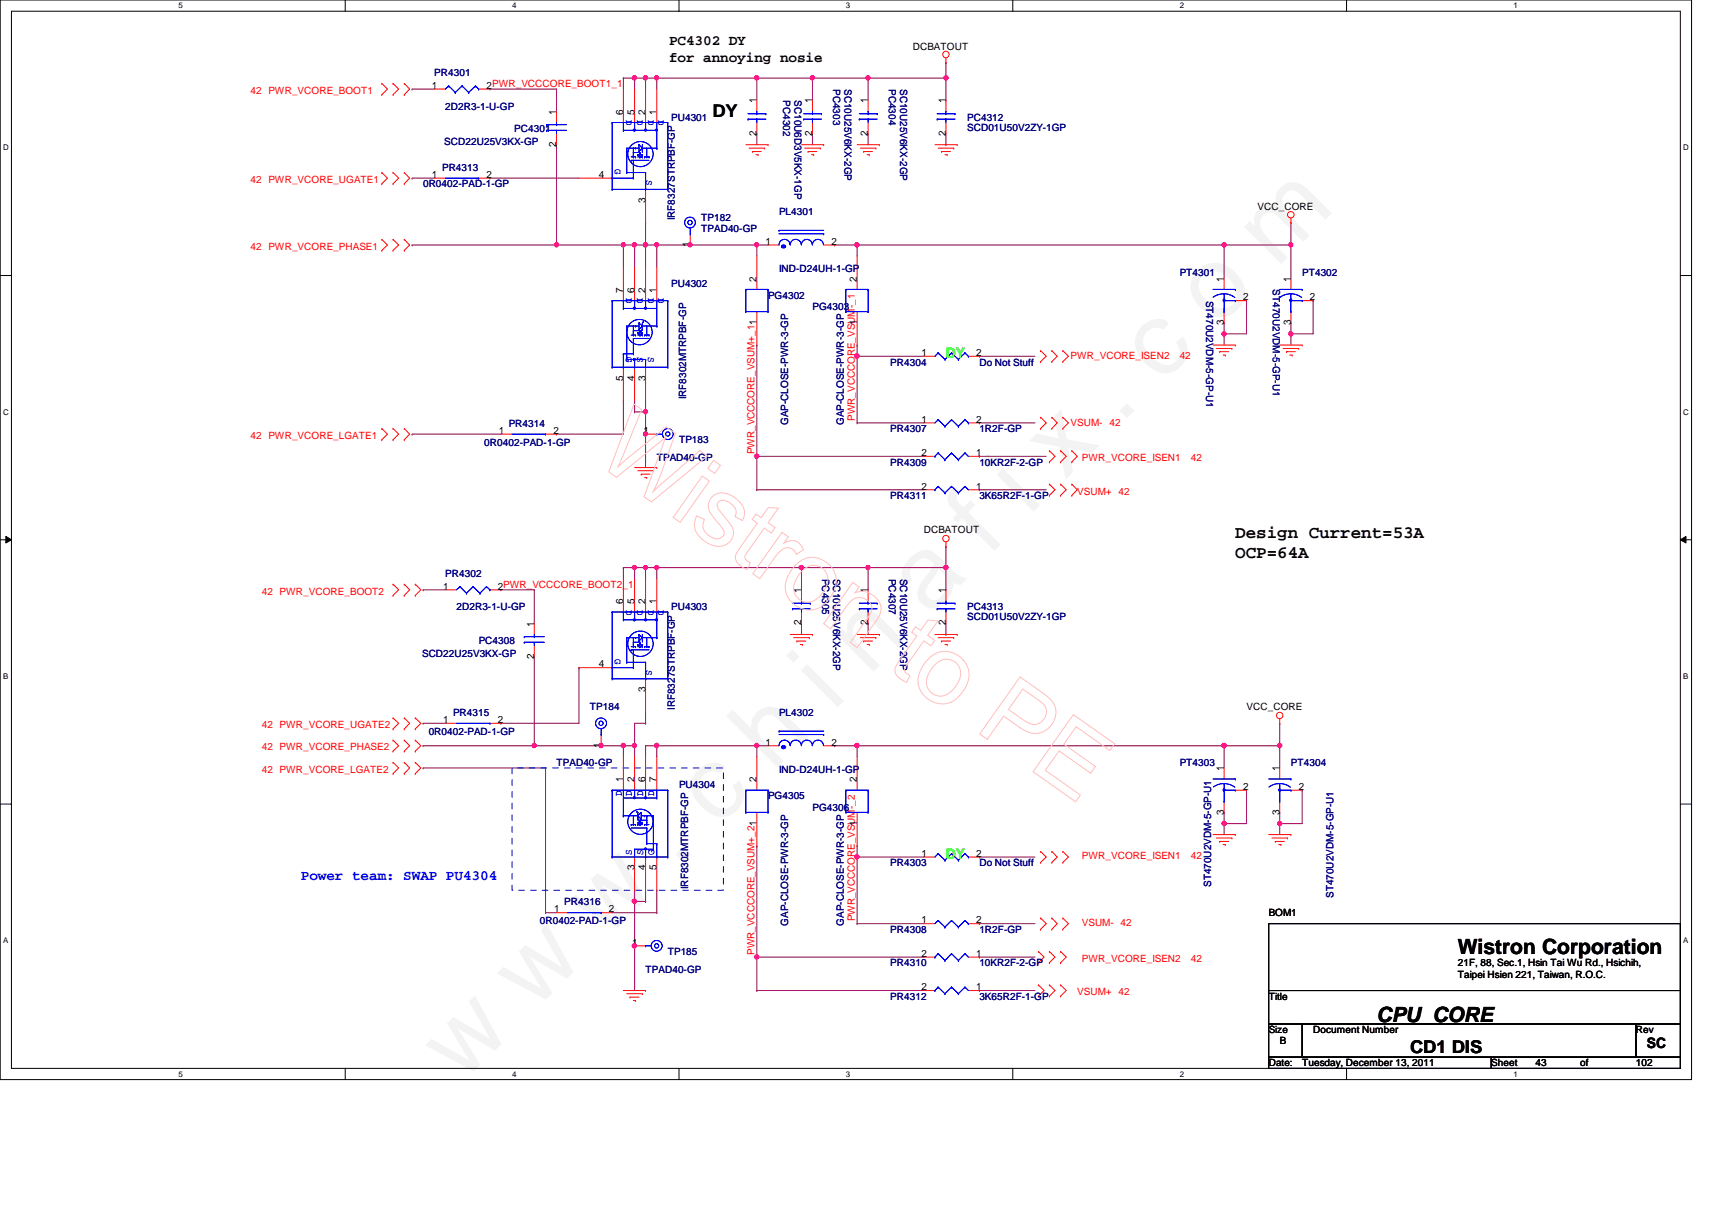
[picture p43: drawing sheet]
<svg xmlns="http://www.w3.org/2000/svg" width="297mm" height="210mm" viewBox="0 0 297 210" stroke-linecap="round" stroke-linejoin="round" font-family="sans-serif">
<defs><g id="words">
<text font-size="17.6" fill="#f0f" x="80.1" y="188" transform="rotate(-45 80.1 188)">w w w . c h i n a f i x . c o m</text>
<g font-size="3.6">
<text x="252.9" y="165.6">Wistron Corporation</text>
<text x="238.8" y="177.3">CPU_CORE</text>
</g>
<g font-size="3">
<text x="123.6" y="20.2">DY</text>
<text x="214.3" y="93.3">Design Current=53A</text>
<text x="214.3" y="96.8">OCP=64A</text>
<text x="244.6" y="182.6">CD1 DIS</text>
</g>
<g font-size="2.5">
<text x="116.1" y="7.9">PC4302 DY</text>
<text x="116.1" y="10.7">for annoying nosie</text>
<text x="285.7" y="181.9">SC</text>
</g>
<g font-size="2.5" fill="#0f0">
<text x="164.1" y="62.2">DY</text>
<text x="164.1" y="149.1">DY</text>
</g>
<text font-size="2.5" fill="#00f" x="52.2" y="152.7">Power team: SWAP PU4304</text>
<g font-size="1.7">
<text x="158.4" y="8.6">DCBATOUT</text>
<text x="74.9" y="15.4">1</text>
<text x="84.4" y="15.4">2PWR_VCCCORE_BOOT1_1</text>
<text x="131.3" y="17.9" transform="rotate(-90 131.3 17.9)">1</text>
<text x="140.9" y="17.9" transform="rotate(-90 140.9 17.9)">1</text>
<text x="150.6" y="17.9" transform="rotate(-90 150.6 17.9)">1</text>
<text x="164.1" y="17.9" transform="rotate(-90 164.1 17.9)">1</text>
<text x="96.5" y="19.9" transform="rotate(-90 96.5 19.9)">1</text>
<text x="108.1" y="19.9" transform="rotate(-90 108.1 19.9)">6</text>
<text x="110.1" y="19.9" transform="rotate(-90 110.1 19.9)">5</text>
<text x="112" y="19.9" transform="rotate(-90 112 19.9)">2</text>
<text x="113.9" y="19.9" transform="rotate(-90 113.9 19.9)">1</text>
<text x="131.3" y="23.6" transform="rotate(-90 131.3 23.6)">2</text>
<text x="140.9" y="23.6" transform="rotate(-90 140.9 23.6)">2</text>
<text x="150.6" y="23.6" transform="rotate(-90 150.6 23.6)">2</text>
<text x="164.1" y="23.6" transform="rotate(-90 164.1 23.6)">2</text>
<text x="96.5" y="25.5" transform="rotate(-90 96.5 25.5)">2</text>
<text x="74.9" y="30.9">1</text>
<text x="84.4" y="30.9">2</text>
<text x="103.9" y="30.9">4</text>
<text x="112" y="35.2" transform="rotate(-90 112 35.2)">3</text>
<text x="218.2" y="36.4">VCC_CORE</text>
<text x="119.7" y="42.9" transform="rotate(-90 119.7 42.9)">1</text>
<text x="132.8" y="42.5">1</text>
<text x="144.3" y="42.5">2</text>
<text x="108.1" y="50.8" transform="rotate(-90 108.1 50.8)">7</text>
<text x="110.1" y="50.8" transform="rotate(-90 110.1 50.8)">6</text>
<text x="112" y="50.8" transform="rotate(-90 112 50.8)">2</text>
<text x="113.9" y="50.8" transform="rotate(-90 113.9 50.8)">1</text>
<text x="131.3" y="48.9" transform="rotate(-90 131.3 48.9)">2</text>
<text x="148.7" y="48.9" transform="rotate(-90 148.7 48.9)">2</text>
<text x="212.3" y="48.9" transform="rotate(-90 212.3 48.9)">1</text>
<text x="215.7" y="52.1">2</text>
<text x="223.9" y="48.9" transform="rotate(-90 223.9 48.9)">1</text>
<text x="227.3" y="52.1">2</text>
<text x="148.7" y="56.4" transform="rotate(-90 148.7 56.4)">1</text>
<text x="212.3" y="56.4" transform="rotate(-90 212.3 56.4)">3</text>
<text x="223.9" y="56.4" transform="rotate(-90 223.9 56.4)">3</text>
<text x="159.9" y="61.8">1</text>
<text x="169.4" y="61.8">2</text>
<text x="108.1" y="66" transform="rotate(-90 108.1 66)">5</text>
<text x="110.1" y="66" transform="rotate(-90 110.1 66)">4</text>
<text x="112" y="66" transform="rotate(-90 112 66)">3</text>
<text x="86.5" y="75.3">1</text>
<text x="96" y="75.3">2</text>
<text x="111.6" y="75.3">1</text>
<text x="159.9" y="73.3">1</text>
<text x="169.4" y="73.3">2</text>
<text x="159.9" y="79.1">2</text>
<text x="169.4" y="79.1">1</text>
<text x="159.9" y="84.9">2</text>
<text x="169.4" y="84.9">1</text>
<text x="160.3" y="92.5">DCBATOUT</text>
<text x="76.9" y="102.3">1</text>
<text x="86.4" y="102.3">2PWR_VCCCORE_BOOT2_1</text>
<text x="108.1" y="104.8" transform="rotate(-90 108.1 104.8)">6</text>
<text x="110.1" y="104.8" transform="rotate(-90 110.1 104.8)">5</text>
<text x="112" y="104.8" transform="rotate(-90 112 104.8)">2</text>
<text x="113.9" y="104.8" transform="rotate(-90 113.9 104.8)">1</text>
<text x="139" y="102.9" transform="rotate(-90 139 102.9)">1</text>
<text x="150.6" y="102.9" transform="rotate(-90 150.6 102.9)">1</text>
<text x="164.1" y="102.9" transform="rotate(-90 164.1 102.9)">1</text>
<text x="92.7" y="108.7" transform="rotate(-90 92.7 108.7)">1</text>
<text x="139" y="108.5" transform="rotate(-90 139 108.5)">2</text>
<text x="150.6" y="108.5" transform="rotate(-90 150.6 108.5)">2</text>
<text x="164.1" y="108.5" transform="rotate(-90 164.1 108.5)">2</text>
<text x="92.7" y="114.3" transform="rotate(-90 92.7 114.3)">2</text>
<text x="103.9" y="115.8">4</text>
<text x="76.9" y="125.4">1</text>
<text x="86.4" y="125.4">2</text>
<text x="112" y="120.1" transform="rotate(-90 112 120.1)">3</text>
<text x="216.3" y="123.2">VCC_CORE</text>
<text x="104.3" y="129.8" transform="rotate(-90 104.3 129.8)">1</text>
<text x="132.8" y="129.3">1</text>
<text x="144.3" y="129.3">2</text>
<text x="108.1" y="135.7" transform="rotate(-90 108.1 135.7)">1</text>
<text x="110.1" y="135.7" transform="rotate(-90 110.1 135.7)">2</text>
<text x="112" y="135.7" transform="rotate(-90 112 135.7)">6</text>
<text x="113.9" y="135.7" transform="rotate(-90 113.9 135.7)">7</text>
<text x="131.3" y="135.7" transform="rotate(-90 131.3 135.7)">2</text>
<text x="148.7" y="135.7" transform="rotate(-90 148.7 135.7)">2</text>
<text x="212.3" y="133.8" transform="rotate(-90 212.3 133.8)">1</text>
<text x="215.7" y="137">2</text>
<text x="222" y="133.8" transform="rotate(-90 222 133.8)">1</text>
<text x="225.3" y="137">2</text>
<text x="148.7" y="143.3" transform="rotate(-90 148.7 143.3)">1</text>
<text x="212.3" y="141.4" transform="rotate(-90 212.3 141.4)">3</text>
<text x="222" y="141.4" transform="rotate(-90 222 141.4)">3</text>
<text x="159.9" y="148.6">1</text>
<text x="169.4" y="148.6">2</text>
<text x="110.1" y="151" transform="rotate(-90 110.1 151)">3</text>
<text x="112" y="151" transform="rotate(-90 112 151)">4</text>
<text x="113.9" y="151" transform="rotate(-90 113.9 151)">5</text>
<text x="96.2" y="158.3">1</text>
<text x="105.7" y="158.3">2</text>
<text x="159.9" y="160.2">1</text>
<text x="169.4" y="160.2">2</text>
<text x="220.1" y="159">BOM1</text>
<text x="109.7" y="164">1</text>
<text x="159.9" y="166">2</text>
<text x="169.4" y="166">1</text>
<text x="252.9" y="167.6">21F, 88, Sec.1, Hsin Tai Wu Rd., Hsichih,</text>
<text x="159.9" y="171.8">2</text>
<text x="169.4" y="171.8">1</text>
<text x="220.1" y="173.4">Title</text>
<text x="252.9" y="169.7">Taipei Hsien 221, Taiwan, R.O.C.</text>
<text x="220.1" y="179.2">Size</text>
<text x="227.8" y="179.2">Document Number</text>
<text x="283.8" y="179.2">Rev</text>
<text x="220.1" y="185">Date:</text>
<text x="222" y="181.1">B</text>
<text x="225.9" y="185">Tuesday, December 13, 2011</text>
<text x="258.7" y="185">Sheet</text>
<text x="266.4" y="185">43</text>
<text x="274.2" y="185">of</text>
<text x="283.8" y="185">102</text>
</g>
<g font-size="1.7" fill="#f00">
<text x="43.5" y="16.3">42 PWR_VCORE_BOOT1</text>
<text x="43.5" y="31.7">42 PWR_VCORE_UGATE1</text>
<text x="43.5" y="43.3">42 PWR_VCORE_PHASE1</text>
<text x="185.8" y="62.2">PWR_VCORE_ISEN2</text>
<text x="204.7" y="62.2">42</text>
<text x="43.5" y="76.2">42 PWR_VCORE_LGATE1</text>
<text x="148.3" y="73" transform="rotate(-90 148.3 73)">PWR_VCCCORE_VSUM-_1</text>
<text x="185.8" y="73.8">VSUM-</text>
<text x="192.5" y="73.8">42</text>
<text x="130.9" y="78.8" transform="rotate(-90 130.9 78.8)">PWR_VCCCORE_VSUM+_11</text>
<text x="187.7" y="80">PWR_VCORE_ISEN1</text>
<text x="206.6" y="80">42</text>
<text x="186.9" y="85.8">VSUM+ 42</text>
<text x="45.4" y="103.2">42 PWR_VCORE_BOOT2</text>
<text x="45.4" y="126.3">42 PWR_VCORE_UGATE2</text>
<text x="45.4" y="130.2">42 PWR_VCORE_PHASE2</text>
<text x="45.4" y="134.1">42 PWR_VCORE_LGATE2</text>
<text x="187.7" y="149.1">PWR_VCORE_ISEN1</text>
<text x="206.6" y="149.1">42</text>
<text x="148.3" y="159.9" transform="rotate(-90 148.3 159.9)">PWR_VCCCORE_VSUM-_2</text>
<text x="187.7" y="160.7">VSUM- 42</text>
<text x="130.9" y="165.7" transform="rotate(-90 130.9 165.7)">PWR_VCCCORE_VSUM+_21</text>
<text x="187.7" y="166.9">PWR_VCORE_ISEN2</text>
<text x="206.6" y="166.9">42</text>
<text x="186.9" y="172.7">VSUM+ 42</text>
</g>
<g font-size="1.7" fill="#000080">
<text x="75.4" y="13.2">PR4301</text>
<text x="135.9" y="17.4" transform="rotate(90 135.9 17.4)">PC4302</text>
<text x="137.8" y="17.4" transform="rotate(90 137.8 17.4)">SC10U6D3V5KX-1GP</text>
<text x="144.6" y="15.5" transform="rotate(90 144.6 15.5)">PC4303</text>
<text x="146.5" y="15.5" transform="rotate(90 146.5 15.5)">SC10U25V6KX-2GP</text>
<text x="154.2" y="15.5" transform="rotate(90 154.2 15.5)">PC4304</text>
<text x="156.2" y="15.5" transform="rotate(90 156.2 15.5)">SC10U25V6KX-2GP</text>
<text x="77.3" y="19">2D2R3-1-U-GP</text>
<text x="89.2" y="22.9">PC4301</text>
<text x="116.5" y="20.9">PU4301</text>
<text x="167.8" y="20.9">PC4312</text>
<text x="167.8" y="22.6">SCD01U50V2ZY-1GP</text>
<text x="76.7" y="29.6">PR4313</text>
<text x="77.1" y="25.2">SCD22U25V3KX-GP</text>
<text x="73.4" y="32.5">0R0402-PAD-1-GP</text>
<text x="117.1" y="38.2" transform="rotate(-90 117.1 38.2)">IRF8327STRPBF-GP</text>
<text x="121.7" y="38.3">TP182</text>
<text x="121.7" y="40.2">TPAD40-GP</text>
<text x="135.2" y="37.3">PL4301</text>
<text x="135.2" y="47.2">IND-D24UH-1-GP</text>
<text x="204.7" y="48">PT4301</text>
<text x="225.9" y="48">PT4302</text>
<text x="116.5" y="49.9">PU4302</text>
<text x="133.3" y="51.8">PG4302</text>
<text x="141" y="53.8">PG4303</text>
<text x="209.3" y="52.2" transform="rotate(90 209.3 52.2)">ST470U2VDM-5-GP-U1</text>
<text x="220.8" y="50.2" transform="rotate(90 220.8 50.2)">ST470U2VDM-5-GP-U1</text>
<text x="154.5" y="63.4">PR4304</text>
<text x="169.9" y="63.4">Do Not Stuff</text>
<text x="119" y="69.3" transform="rotate(-90 119 69.3)">IRF8302MTRPBF-GP</text>
<text x="84" y="77.3">0R0402-PAD-1-GP</text>
<text x="88.3" y="74">PR4314</text>
<text x="117.8" y="76.9">TP183</text>
<text x="136.8" y="73.7" transform="rotate(-90 136.8 73.7)">GAP-CLOSE-PWR-3-GP</text>
<text x="146.4" y="73.7" transform="rotate(-90 146.4 73.7)">GAP-CLOSE-PWR-3-GP</text>
<text x="154.5" y="75">PR4307</text>
<text x="169.9" y="75">1R2F-GP</text>
<text x="114" y="80">TPAD40-GP</text>
<text x="154.5" y="80.8">PR4309</text>
<text x="169.9" y="80.8">10KR2F-2-GP</text>
<text x="154.5" y="86.6">PR4311</text>
<text x="169.9" y="86.6">3K65R2F-1-GP</text>
<text x="77.3" y="100.1">PR4302</text>
<text x="142.7" y="100.4" transform="rotate(90 142.7 100.4)">PC4305</text>
<text x="144.6" y="100.4" transform="rotate(90 144.6 100.4)">SC10U25V6KX-2GP</text>
<text x="154.2" y="100.4" transform="rotate(90 154.2 100.4)">PC4307</text>
<text x="156.2" y="100.4" transform="rotate(90 156.2 100.4)">SC10U25V6KX-2GP</text>
<text x="79.2" y="105.9">2D2R3-1-U-GP</text>
<text x="116.5" y="105.9">PU4303</text>
<text x="167.8" y="105.9">PC4313</text>
<text x="167.8" y="107.6">SCD01U50V2ZY-1GP</text>
<text x="73.2" y="114">SCD22U25V3KX-GP</text>
<text x="83.1" y="111.7">PC4308</text>
<text x="78.6" y="124.2">PR4315</text>
<text x="102.4" y="123.2">TP184</text>
<text x="117.1" y="123.2" transform="rotate(-90 117.1 123.2)">IRF8327STRPBF-GP</text>
<text x="135.2" y="124.2">PL4302</text>
<text x="74.4" y="127.5">0R0402-PAD-1-GP</text>
<text x="96.6" y="132.9">TPAD40-GP</text>
<text x="117.8" y="136.7">PU4304</text>
<text x="135.2" y="134.1">IND-D24UH-1-GP</text>
<text x="204.7" y="132.9">PT4303</text>
<text x="224" y="132.9">PT4304</text>
<text x="133.3" y="138.7">PG4305</text>
<text x="141" y="140.6">PG4306</text>
<text x="119.4" y="154.3" transform="rotate(-90 119.4 154.3)">IRF8302MTRPBF-GP</text>
<text x="154.5" y="150.3">PR4303</text>
<text x="169.9" y="150.3">Do Not Stuff</text>
<text x="210.1" y="153.9" transform="rotate(-90 210.1 153.9)">ST470U2VDM-5-GP-U1</text>
<text x="231.4" y="155.8" transform="rotate(-90 231.4 155.8)">ST470U2VDM-5-GP-U1</text>
<text x="93.7" y="160.3">0R0402-PAD-1-GP</text>
<text x="97.9" y="157">PR4316</text>
<text x="136.8" y="160.6" transform="rotate(-90 136.8 160.6)">GAP-CLOSE-PWR-3-GP</text>
<text x="146.4" y="160.6" transform="rotate(-90 146.4 160.6)">GAP-CLOSE-PWR-3-GP</text>
<text x="154.5" y="161.8">PR4308</text>
<text x="169.9" y="161.8">1R2F-GP</text>
<text x="115.9" y="165.7">TP185</text>
<text x="154.5" y="167.6">PR4310</text>
<text x="169.9" y="167.6">10KR2F-2-GP</text>
<text x="112" y="168.8">TPAD40-GP</text>
<text x="154.5" y="173.4">PR4312</text>
<text x="169.9" y="173.4">3K65R2F-1-GP</text>
</g>
<g font-size="1.7" fill="#00f">
<text x="108.6" y="20.9" transform="rotate(90 108.6 20.9)">D</text>
<text x="110.5" y="20.9" transform="rotate(90 110.5 20.9)">D</text>
<text x="112.5" y="20.9" transform="rotate(90 112.5 20.9)">D</text>
<text x="114.2" y="20.9" transform="rotate(90 114.2 20.9)">D</text>
<text x="106.7" y="29.4" transform="rotate(90 106.7 29.4)">G</text>
<text x="112.1" y="31.3" transform="rotate(90 112.1 31.3)">S</text>
<text x="108.6" y="51.7" transform="rotate(90 108.6 51.7)">D</text>
<text x="110.5" y="51.7" transform="rotate(90 110.5 51.7)">D</text>
<text x="112.5" y="51.7" transform="rotate(90 112.5 51.7)">D</text>
<text x="114.2" y="51.7" transform="rotate(90 114.2 51.7)">D</text>
<text x="108.6" y="62" transform="rotate(90 108.6 62)">G</text>
<text x="110.5" y="62" transform="rotate(90 110.5 62)">S</text>
<text x="112.5" y="62" transform="rotate(90 112.5 62)">S</text>
<text x="108.6" y="105.8" transform="rotate(90 108.6 105.8)">D</text>
<text x="110.5" y="105.8" transform="rotate(90 110.5 105.8)">D</text>
<text x="112.5" y="105.8" transform="rotate(90 112.5 105.8)">D</text>
<text x="114.2" y="105.8" transform="rotate(90 114.2 105.8)">D</text>
<text x="106.7" y="114.3" transform="rotate(90 106.7 114.3)">G</text>
<text x="112.1" y="116.2" transform="rotate(90 112.1 116.2)">S</text>
<text x="107.9" y="138" transform="rotate(-90 107.9 138)">D</text>
<text x="109.6" y="138" transform="rotate(-90 109.6 138)">D</text>
<text x="111.6" y="138" transform="rotate(-90 111.6 138)">D</text>
<text x="113.5" y="138" transform="rotate(-90 113.5 138)">D</text>
<text x="109.6" y="148.3" transform="rotate(-90 109.6 148.3)">S</text>
<text x="111.6" y="148.3" transform="rotate(-90 111.6 148.3)">S</text>
<text x="113.5" y="148.3" transform="rotate(-90 113.5 148.3)">G</text>
</g>
<g font-size="1.4">
<text x="30.9" y="1.4">5</text>
<text x="88.9" y="1.4">4</text>
<text x="146.8" y="1.4">3</text>
<text x="204.7" y="1.4">2</text>
<text x="262.6" y="1.4">1</text>
<text x=".5" y="26.1">D</text>
<text x="292.1" y="26.1">D</text>
<text x=".5" y="71.9">C</text>
<text x="292.1" y="71.9">C</text>
<text x=".5" y="117.8">B</text>
<text x="292.1" y="117.8">B</text>
<text x=".5" y="163.6">A</text>
<text x="292.1" y="163.6">A</text>
<text x="30.9" y="186.8">5</text>
<text x="88.9" y="186.8">4</text>
<text x="146.8" y="186.8">3</text>
<text x="204.7" y="186.8">2</text>
<text x="262.6" y="186.8">1</text>
</g>
</g></defs>
<path d="M0 0h293.5v187.3h-293.5zM2 1.9h289.5v183.4h-289.5z" fill="none" stroke="#000" stroke-width=".17"/>
<g fill="#fff">
<path d="M30.9 .2h.8v1.5h-.8z"/>
<path d="M30.9 185.5h.8v1.6h-.8z"/>
</g>
<path d="M59.9 0v1.9M59.9 185.3v2" fill="none" stroke="#000" stroke-width=".17"/>
<path d="M88.9 .2h.7v1.5h-.7z" fill="#fff"/>
<path d="M117.8 0v1.9" fill="none" stroke="#000" stroke-width=".17"/>
<path d="M146.8 .2h.7v1.5h-.7z" fill="#fff"/>
<path d="M175.7 0v1.9" fill="none" stroke="#000" stroke-width=".17"/>
<path d="M204.7 .2h.7v1.5h-.7z" fill="#fff"/>
<path d="M233.6 0v1.9" fill="none" stroke="#000" stroke-width=".17"/>
<g fill="#fff">
<path d="M262.6 .2h.8v1.5h-.8z"/>
<path d="M262.6 185.5h.8v1.6h-.8z"/>
<path d="M.5 24.8h1v1.6h-1z"/>
<path d="M292.1 24.8h.9v1.6h-.9z"/>
<path d="M.5 70.7h1v1.5h-1z"/>
<path d="M292.1 70.7h.9v1.5h-.9z"/>
</g>
<path d="M0 47.8h2M291.5 47.8h2" fill="none" stroke="#000" stroke-width=".17"/>
<g fill="#fff">
<path d="M.5 116.5h.9v1.6h-.9z"/>
<path d="M292.1 116.5h.8v1.6h-.8z"/>
</g>
<path d="M0 93.6h2M1 93l1 .6-1 .6zM291.5 93.6l1-.6v1.2zM291.5 93.6h2" fill="none" stroke="#000" stroke-width=".17"/>
<path d="M1 93l1 .6-1 .6zM291.5 93.6l1-.6v1.2z" fill="#000"/>
<g fill="#fff">
<path d="M.5 162.4h.9v1.5h-.9z"/>
<path d="M292.1 162.4h.8v1.5h-.8z"/>
</g>
<path d="M0 139.5h2M291.5 139.5h2" fill="none" stroke="#000" stroke-width=".17"/>
<path d="M114 13.5h.1M114 13.5h17.3" fill="none" stroke="#800040" stroke-width=".17"/>
<circle cx="113.9" cy="13.5" r=".38" fill="#f0f"/>
<circle cx="113.9" cy="13.5" r=".38" fill="none" stroke="#f0f" stroke-width=".17"/>
<path d="M131.3 13.5h.1M131.3 13.5v3.9M141 13.5h.1M141 13.5v3.9M150.6 13.5h.1M150.6 13.5h13.5M131.3 23.2h.1M131.3 23.2v1.9M141 23.2h.1M141 23.2v1.9" fill="none" stroke="#800040" stroke-width=".17"/>
<circle cx="164.1" cy="13.5" r=".38" fill="#f0f"/>
<circle cx="164.1" cy="13.5" r=".38" fill="none" stroke="#f0f" stroke-width=".17"/>
<circle cx="150.6" cy="13.5" r=".38" fill="#f0f"/>
<circle cx="150.6" cy="13.5" r=".38" fill="none" stroke="#f0f" stroke-width=".17"/>
<path d="M110.1 13.5h.1M110.1 13.5h1.9M164.1 10.8h.1M164.1 10.8v2.7" fill="none" stroke="#800040" stroke-width=".17"/>
<circle cx="110.1" cy="13.5" r=".38" fill="#f0f"/>
<circle cx="110.1" cy="13.5" r=".38" fill="none" stroke="#f0f" stroke-width=".17"/>
<path d="M108.2 13.5h.1M108.2 13.5h1.9M108.2 13.5v2M110.1 13.5h.1M110.1 13.5v2M112 13.5h.1M112 13.5h2M112 13.5v2M114 13.5h.1M114 13.5v2" fill="none" stroke="#800040" stroke-width=".17"/>
<circle cx="112" cy="13.5" r=".38" fill="#f0f"/>
<circle cx="112" cy="13.5" r=".38" fill="none" stroke="#f0f" stroke-width=".17"/>
<g fill="none" stroke="#800040" stroke-width=".17">
<path d="M71.5 15.5h.1M71.5 15.5h3.8M85 15.5h.1M85 15.5h11.6M96.6 15.5h.1M96.6 15.5v3.8M141 13.5h.1M141 13.5h9.6M150.6 13.5h.1M150.6 13.5v3.9M164.1 17.4h.1M164.1 13.5v3.9"/>
<path d="M150.6 23.2h.1M150.6 23.2v1.9M164.1 23.2v1.9M148.7 42.5h63.7M131.3 79.2h29M131.3 85h29M148.7 129.4h63.7M131.3 166h29M131.3 171.8h29"/>
</g>
<circle cx="140.9" cy="13.5" r=".38" fill="#f0f"/>
<circle cx="140.9" cy="13.5" r=".38" fill="none" stroke="#f0f" stroke-width=".17"/>
<path d="M131.3 13.5h.1M131.3 13.5h9.7" fill="none" stroke="#800040" stroke-width=".17"/>
<circle cx="131.3" cy="13.5" r=".38" fill="#f0f"/>
<circle cx="131.3" cy="13.5" r=".38" fill="none" stroke="#f0f" stroke-width=".17"/>
<g fill="none" stroke="#f00" stroke-width=".17">
<path d="M66.2 16.4h.1M66.2 14.5h.1M66.2 14.5l1 1-1 .9M68.2 14.5h.1M68.2 16.4h.1M68.2 14.5l1 1-1 .9M70.1 16.4h.1M70.1 14.5h.1M70.1 14.5l1 1-1 .9M108.2 15.5v5.8M110.1 15.5v5.8M112 15.5v5.8"/>
<path d="M114 15.5v5.8M164.1 10.8h.1M164.1 10.1v.7M66.2 31.9h.1M66.2 29.9h.1M66.2 29.9l1 1-1 1M66.2 43.4h.1M66.2 41.5h.1M66.2 41.5l1 1-1 .9M66.2 76.3h.1M66.2 74.3h.1M66.2 74.3l1 1-1 1"/>
<circle cx="164.1" cy="9.5" r=".56"/>
</g>
<path d="M220.1 160.2h71.4v11.6h-71.4zM220.1 171.8h71.4v5.8h-71.4zM225.9 177.6h57.9v5.8h-57.9zM283.8 177.6h7.7v5.8h-7.7zM220.1 183.4h38.6v1.9h-38.6zM258.7 183.4h32.8v1.9h-32.8z" fill="none" stroke="#000" stroke-width=".17"/>
<path d="M88.9 133.2h36.6v21.2h-36.6z" fill="none" stroke="#00f" stroke-width=".17" stroke-dasharray="1 1 1 1 1 1 1 1"/>
<path d="M108.2 22.6h.1M108.2 21.3h.1M108.2 22.6h5.8M108.2 21.3v1.3" fill="none" stroke="#00f" stroke-width=".17"/>
<path d="M109.9 22.4h.3v.3h-.3z" fill-rule="evenodd" fill="#00f"/>
<path d="M109.9 22.4h.3v.3h-.3z" fill="none" stroke="#00f" stroke-width=".17"/>
<path d="M111.9 22.4h.2v.3h-.2z" fill-rule="evenodd" fill="#00f"/>
<path d="M106.2 21.3h.1M106.2 21.3h9.7M106.2 21.3v11.6M110.1 22.6h.1M110.1 21.3v1.3M111.9 22.4h.2v.3h-.2zM112 21.3h.1M112 21.3v1.3M114 21.3v4.4M115.9 21.3h.1M115.9 21.3v11.6" fill="none" stroke="#00f" stroke-width=".17"/>
<path d="M113.8 22.4h.2v.3h-.2z" fill-rule="evenodd" fill="#00f"/>
<path d="M108.2 22.6h.1M108.2 21.3h.1M108.2 22.6h5.8M108.2 21.3v1.3M113.8 22.4h.2v.3h-.2z" fill="none" stroke="#00f" stroke-width=".17"/>
<path d="M109.9 22.4h.3v.3h-.3z" fill-rule="evenodd" fill="#00f"/>
<path d="M109.9 22.4h.3v.3h-.3z" fill="none" stroke="#00f" stroke-width=".17"/>
<path d="M111.9 22.4h.2v.3h-.2z" fill-rule="evenodd" fill="#00f"/>
<path d="M106.2 21.3h.1M106.2 21.3h9.7M106.2 21.3v11.6M110.1 22.6h.1M110.1 21.3v1.3M111.9 22.4h.2v.3h-.2zM112 21.3h.1M112 21.3v1.3M114 21.3v4.4M115.9 21.3h.1M115.9 21.3v11.6" fill="none" stroke="#00f" stroke-width=".17"/>
<path d="M113.8 22.4h.2v.3h-.2z" fill-rule="evenodd" fill="#00f"/>
<g fill="none" stroke="#00f" stroke-width=".17">
<path d="M77.8 14.9h.1M77.8 14.9l-.5 .6M77.8 14.9l1.2 1.1M79 16h.1M80.2 14.9h.1M80.2 14.9l-1.2 1.1M80.2 14.9l1.1 1.1M81.3 16h.1M82.5 14.9h.1M82.5 14.9l-1.2 1.1M82.5 14.9l.6 .6M83.1 15.5h.1"/>
<path d="M129.8 19.7h3.1M131.3 19.7h.1M131.3 19.3v.4M132.9 19.7h.1M139.4 19.7h3.1M141 19.7h.1M141 19.3v.4M142.5 19.7h.1M149.1 19.7h3.1M150.6 19.7h.1M150.6 19.3v.4M152.2 19.7h.1"/>
<path d="M162.6 19.7h3.1M164.1 19.7h.1M164.1 19.3v.4M165.7 19.7h.1M94.8 22.6h.1M94.8 21.6h.1M94.8 22.6h3.5M94.8 21.6h3.5M96.6 21.6h.1M96.6 22.6h.1M96.6 21.3v.3M96.6 22.6v.6"/>
<path d="M113.8 22.4h.2v.3h-.2zM129.8 20.7h.1M129.8 20.7h3.1M131.3 20.7h.1M131.3 20.7v.6M139.4 20.7h.1M139.4 20.7h3.1M141 20.7h.1M141 20.7v.6M149.1 20.7h.1M149.1 20.7h3.1M150.6 20.7h.1"/>
<path d="M150.6 20.7v.6M162.6 20.7h.1M162.6 20.7h3.1M164.1 20.7h.1M164.1 20.7v.6"/>
</g>
<path d="M75.3 15.5h2M83.1 15.5h1.9M96.6 19.3v2M131.3 17.4v1.9M141 17.4v1.9M150.6 17.4v1.9M164.1 17.4v1.9M96.6 23.2v1.9M131.3 21.3v1.9M141 21.3v1.9M150.6 21.3v1.9M164.1 21.3v1.9" fill="none" stroke="#f00" stroke-width=".17"/>
<circle cx="113.9" cy="13.5" r=".38" fill="#f0f"/>
<circle cx="113.9" cy="13.5" r=".38" fill="none" stroke="#f0f" stroke-width=".17"/>
<circle cx="164.1" cy="13.5" r=".38" fill="#f0f"/>
<circle cx="164.1" cy="13.5" r=".38" fill="none" stroke="#f0f" stroke-width=".17"/>
<circle cx="150.6" cy="13.5" r=".38" fill="#f0f"/>
<circle cx="150.6" cy="13.5" r=".38" fill="none" stroke="#f0f" stroke-width=".17"/>
<circle cx="110.1" cy="13.5" r=".38" fill="#f0f"/>
<circle cx="110.1" cy="13.5" r=".38" fill="none" stroke="#f0f" stroke-width=".17"/>
<circle cx="112" cy="13.5" r=".38" fill="#f0f"/>
<circle cx="112" cy="13.5" r=".38" fill="none" stroke="#f0f" stroke-width=".17"/>
<circle cx="140.9" cy="13.5" r=".38" fill="#f0f"/>
<circle cx="140.9" cy="13.5" r=".38" fill="none" stroke="#f0f" stroke-width=".17"/>
<circle cx="131.3" cy="13.5" r=".38" fill="#f0f"/>
<circle cx="131.3" cy="13.5" r=".38" fill="none" stroke="#f0f" stroke-width=".17"/>
<g fill="none" stroke="#ffbfbf" stroke-width=".17">
<path d="M110 70.1l1.3 1-4.1 9.8 8.4-6.8 1.6 1.1-2.6 7.2-1.3 2.8 8.1-7 1.3 .9-9.7 8-1.2-.9 3.7-10.4-8.5 7-1.4-.9zM123.8 79.9l1.2 .8-1 1.4-1.2-.8zM121.9 82.6l1.2 .8-5.1 7.2-1.2-.8zM123.5 86.3a2.85 2.85 0 0 1 3.9 0 3.1 3.1 0 0 1 1.7 3.3l-.3 .7-1.3-.7a1.8 1.8 0 0 0-1.1-2.5 1.14 1.14 0 0 0-1.2-.3 1.14 1.14 0 0 0-.8 .9 4.8 4.8 0 0 0 1.5 2.2 4.2 4.2 0 0 1 1.4 2.6 2.73 2.73 0 0 1-4.3 1.9 4 4 0 0 1-2.5-3.3l.1-.8 .3-.8 1.3 .6a2.1 2.1 0 0 0 1.2 3.1 1.34 1.34 0 0 0 1.4 .2 1.34 1.34 0 0 0 .8-1.2l-.6-1a8.1 8.1 0 0 1-2.1-3.2 2.21 2.21 0 0 1 .6-1.7zM131.2 89.2l.9 .6 1.2-1.8 1.7 .2-1.7 2.5 1.2 .8-.7 1-1.2-.9-3 4.2a.93 .93 0 0 0-.4 1 .93 .93 0 0 0 .8 .7l.2 .1-.6 1.2a2.49 2.49 0 0 1-2-2.4l.6-1.1 3.2-4.5-.9-.7zM135.7 92.4l1.1 .7-.8 1.1a2.13 2.13 0 0 1 3.4 1.1l-1.2 .9a1.72 1.72 0 0 0-1.5-1.2 1.72 1.72 0 0 0-1.6 .9l-3.3 4.5-1.2-.9zM138.2 97.9a4.1 4.1 0 0 1 5.6 0 4.1 4.1 0 0 1 .3 5.6 4.1 4.1 0 0 1-6 1.6 4.1 4.1 0 0 1-.8-6.2zM139.4 98.9a2.53 2.53 0 0 1 3.5-.2 2.53 2.53 0 0 1 .2 3.5 3.5 3.5 0 0 1-3 2.3 2.56 2.56 0 0 1-2.2-1.6 2.56 2.56 0 0 1 .4-2.6zM148 101l1.1 .8-.8 1a3.4 3.4 0 0 1 4.6 3l-.6 1.4-3.6 5.1-1.2-.8 3.1-4.4a1.88 1.88 0 0 0 .3-2.6 2.23 2.23 0 0 0-3.6 .2l-3.2 4.4-1.2-.9zM158.9 108.7l.8 .7 1.3-1.8 1.7 .1-1.7 2.5 1.2 .9-.7 .9-1.2-.8-3 4.2a.92 .92 0 0 0-.4 .9 .92 .92 0 0 0 .8 .8l.2 .1-.6 1.2a2.49 2.49 0 0 1-2-2.4l.6-1.1 3.2-4.6-.9-.6zM161.2 114.2a4.1 4.1 0 0 1 5.6 0 4.1 4.1 0 0 1 .3 5.6 4.1 4.1 0 0 1-6 1.5 4.1 4.1 0 0 1-.7-6.1zM162.4 115.1a2.53 2.53 0 0 1 3.5-.1 2.53 2.53 0 0 1 .3 3.5 3.5 3.5 0 0 1-3.1 2.3 2.56 2.56 0 0 1-2.2-1.6 2.56 2.56 0 0 1 .4-2.7z"/>
<path d="M177 117.4l3.7 2.7a4.4 4.4 0 0 1 2.5 3.6 3.7 3.7 0 0 1-2.1 3.2 3.7 3.7 0 0 1-3.9-.5l-3.1-2.2-2.8 4.1-1.3-1zM177.5 119.5l2.5 1.8a2.55 2.55 0 0 1 1.6 2.1 2.19 2.19 0 0 1-1.3 2.1 2.19 2.19 0 0 1-2.3-.3l-3-2.1zM186.2 124l7.2 5-.8 1.2-5.9-4.1-2.1 3 5.5 3.9-.9 1.1-5.4-3.8-2.4 3.3 6.1 4.3-.9 1.2-7.4-5.2z"/>
</g>
<use href="#words"/>
</svg>
